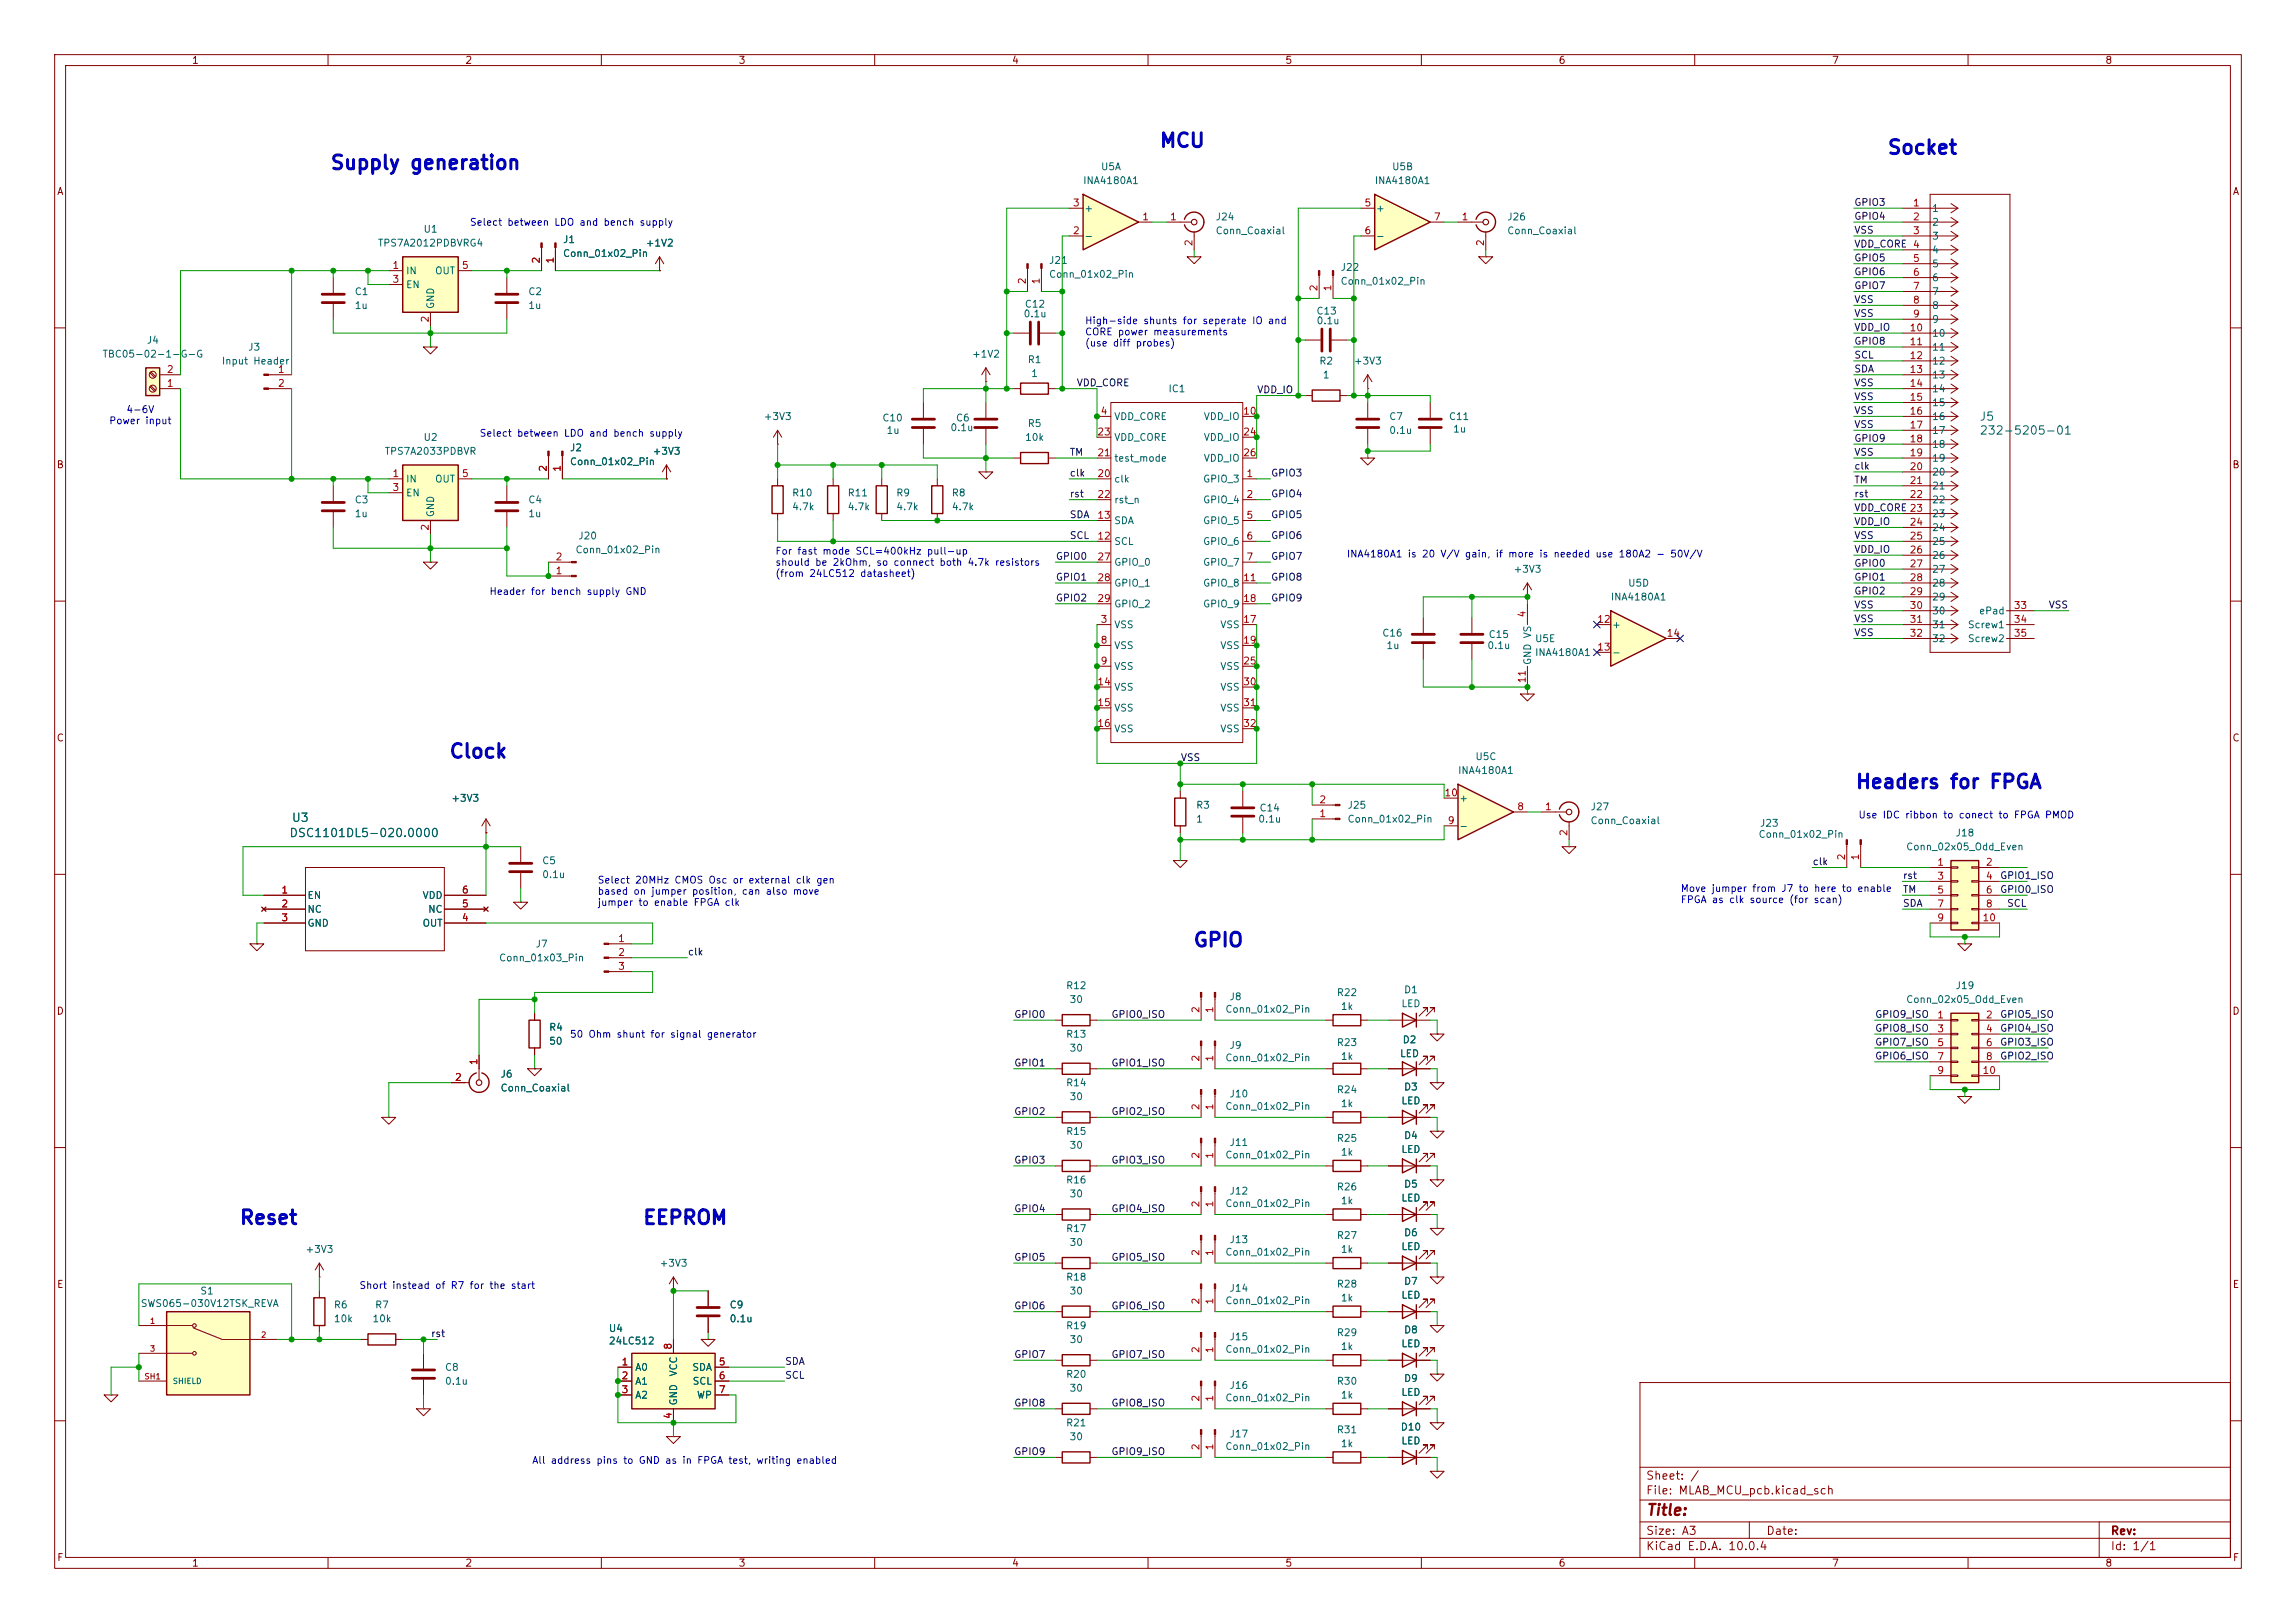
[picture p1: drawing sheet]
<svg xmlns="http://www.w3.org/2000/svg" width="420mm" height="297mm" viewBox="0 0 420 297" stroke-linecap="round" stroke-linejoin="round" font-family="sans-serif">
<defs><g id="words">
<g font-size="2.5" fill="#0000c2">
<text x="212" y="27.6">MCU</text>
<text x="345.1" y="28.9">Socket</text>
<text x="60.3" y="31.7">Supply generation</text>
<text x="82" y="139.4">Clock</text>
<text x="339.3" y="144.9">Headers for FPGA</text>
<text x="218.2" y="173.9">GPIO</text>
<text x="43.7" y="224.7">Reset</text>
<text x="117.5" y="224.7">EEPROM</text>
</g>
<text font-size="2" fill="#840000" x="301" y="277.8">Title:</text>
<g font-size="1.5" fill="#006464">
<text x="362" y="77.4">J5</text>
<text x="362" y="79.9">232-5205-01</text>
<text x="52.8" y="153.6">DSC1101DL5-020.0000</text>
<text x="53.3" y="150.8">U3</text>
</g>
<g font-size="1.5" fill="#840000">
<text x="301" y="273.8">File: MLAB_MCU_pcb.kicad_sch</text>
<text x="301" y="271.1">Sheet: /</text>
<text x="301" y="281.2">Size: A3</text>
<text x="323" y="281.2">Date:</text>
<text x="386" y="281.2">Rev:</text>
<text x="301" y="284">KiCad E.D.A. 10.0.4</text>
<text x="386" y="284">Id: 1/1</text>
</g>
<g font-size="1.3" fill="#840000">
<text x="35" y="12">1</text>
<text x="85" y="12">2</text>
<text x="135" y="12">3</text>
<text x="185" y="12">4</text>
<text x="235" y="12">5</text>
<text x="285" y="12">6</text>
<text x="335" y="12">7</text>
<text x="385" y="12">8</text>
<text x="10.3" y="36">A</text>
<text x="408.3" y="36">A</text>
<text x="10.3" y="86">B</text>
<text x="408.2" y="86">B</text>
<text x="10.3" y="136">C</text>
<text x="408.2" y="136">C</text>
<text x="10.3" y="186">D</text>
<text x="408.2" y="186">D</text>
<text x="10.3" y="236">E</text>
<text x="408.3" y="236">E</text>
<text x="10.3" y="286">F</text>
<text x="35" y="287">1</text>
<text x="85" y="287">2</text>
<text x="135" y="287">3</text>
<text x="185" y="287">4</text>
<text x="235" y="287">5</text>
<text x="285" y="287">6</text>
<text x="335" y="287">7</text>
<text x="385" y="287">8</text>
<text x="408.3" y="286">F</text>
</g>
<g font-size="1.3" fill="#006464">
<text x="198" y="34">INA4180A1</text>
<text x="201.3" y="31.5">U5A</text>
<text x="251.4" y="34">INA4180A1</text>
<text x="254.5" y="31.5">U5B</text>
<text x="198.2" y="39.1">+</text>
<text x="222.3" y="40.6">J24</text>
<text x="251.6" y="39.1">+</text>
<text x="275.6" y="40.6">J26</text>
<text x="353.3" y="39.1">1</text>
<text x="353.3" y="41.6">2</text>
<text x="69" y="45.4">TPS7A2012PDBVRG4</text>
<text x="77.4" y="42.9">U1</text>
<text x="102.9" y="44.8">J1</text>
<text x="102.9" y="47.3">Conn_01x02_Pin</text>
<text x="118" y="45.4">+1V2</text>
<text x="198.2" y="44.2">-</text>
<text x="222.3" y="43.2">Conn_Coaxial</text>
<text x="251.6" y="44.2">-</text>
<text x="275.6" y="43.2">Conn_Coaxial</text>
<text x="353.3" y="44.2">3</text>
<text x="353.3" y="46.7">4</text>
<text x="74.2" y="50.5">IN</text>
<text x="74.2" y="53">EN</text>
<text x="79.5" y="50.5">OUT</text>
<text x="191.8" y="51.1">Conn_01x02_Pin</text>
<text x="191.8" y="48.6">J21</text>
<text x="245.1" y="52.4">Conn_01x02_Pin</text>
<text x="245.1" y="49.9">J22</text>
<text x="353.3" y="49.2">5</text>
<text x="353.3" y="51.8">6</text>
<text x="64.8" y="54.3">C1</text>
<text x="64.8" y="56.9">1u</text>
<text x="79.7" y="56.6" transform="rotate(-90 79.7 56.6)">GND</text>
<text x="96.5" y="54.3">C2</text>
<text x="96.5" y="56.9">1u</text>
<text x="187.1" y="58.4">0.1u</text>
<text x="187.4" y="56.6">C12</text>
<text x="240.7" y="57.9">C13</text>
<text x="240.7" y="59.6">0.1u</text>
<text x="353.3" y="54.3">7</text>
<text x="353.3" y="56.9">8</text>
<text x="353.3" y="59.4">9</text>
<text x="18.6" y="65.7">TBC05-02-1-G-G</text>
<text x="26.7" y="63.2">J4</text>
<text x="45.3" y="64.5">J3</text>
<text x="177.7" y="65.7">+1V2</text>
<text x="353.3" y="61.9">10</text>
<text x="353.3" y="64.5">11</text>
<text x="40.5" y="67">Input Header</text>
<text x="187.9" y="66.8">R1</text>
<text x="188.5" y="69.3">1</text>
<text x="241.2" y="67">R2</text>
<text x="241.9" y="69.6">1</text>
<text x="247.5" y="67">+3V3</text>
<text x="353.3" y="67">12</text>
<text x="353.3" y="69.6">13</text>
<text x="139.6" y="77.2">+3V3</text>
<text x="161.3" y="77.4">C10</text>
<text x="174.8" y="77.4">C6</text>
<text x="203.7" y="77.2">VDD_CORE</text>
<text x="213.6" y="72.1">IC1</text>
<text x="220.1" y="77.2">VDD_IO</text>
<text x="254" y="77.2">C7</text>
<text x="264.9" y="77.2">C11</text>
<text x="353.3" y="72.1">14</text>
<text x="353.3" y="74.6">15</text>
<text x="353.3" y="77.2">16</text>
<text x="70.3" y="83.5">TPS7A2033PDBVR</text>
<text x="77.4" y="81">U2</text>
<text x="104.1" y="82.9">J2</text>
<text x="119.3" y="83.5">+3V3</text>
<text x="162.1" y="79.7">1u</text>
<text x="173.7" y="79.2">0.1u</text>
<text x="187.4" y="81">10k</text>
<text x="187.9" y="78.4">R5</text>
<text x="203.7" y="81">VDD_CORE</text>
<text x="220.1" y="81">VDD_IO</text>
<text x="254" y="79.7">0.1u</text>
<text x="265.7" y="79.5">1u</text>
<text x="353.3" y="79.7">17</text>
<text x="353.3" y="82.3">18</text>
<text x="74.2" y="88.6">IN</text>
<text x="79.5" y="88.6">OUT</text>
<text x="104.1" y="85.4">Conn_01x02_Pin</text>
<text x="203.7" y="88.6">clk</text>
<text x="203.7" y="84.8">test_mode</text>
<text x="220" y="88.6">GPIO_3</text>
<text x="220.1" y="84.8">VDD_IO</text>
<text x="353.3" y="84.8">19</text>
<text x="353.3" y="87.3">20</text>
<text x="353.3" y="89.9">21</text>
<text x="64.8" y="92.4">C3</text>
<text x="64.8" y="95">1u</text>
<text x="74.2" y="91.1">EN</text>
<text x="79.7" y="94.7" transform="rotate(-90 79.7 94.7)">GND</text>
<text x="96.5" y="92.4">C4</text>
<text x="96.5" y="95">1u</text>
<text x="144.8" y="93.7">4.7k</text>
<text x="144.8" y="91.1">R10</text>
<text x="154.9" y="93.7">4.7k</text>
<text x="154.9" y="91.1">R11</text>
<text x="163.8" y="91.1">R9</text>
<text x="163.8" y="93.7">4.7k</text>
<text x="174" y="91.1">R8</text>
<text x="174" y="93.7">4.7k</text>
<text x="203.7" y="92.4">rst_n</text>
<text x="220" y="92.4">GPIO_4</text>
<text x="353.3" y="92.4">22</text>
<text x="353.3" y="95">23</text>
<text x="105.2" y="101.6">Conn_01x02_Pin</text>
<text x="105.7" y="99">J20</text>
<text x="203.7" y="100">SCL</text>
<text x="203.7" y="96.2">SDA</text>
<text x="220" y="96.2">GPIO_5</text>
<text x="220" y="100">GPIO_6</text>
<text x="353.3" y="97.5">24</text>
<text x="353.3" y="100">25</text>
<text x="203.7" y="103.8">GPIO_0</text>
<text x="203.7" y="107.7">GPIO_1</text>
<text x="220" y="103.8">GPIO_7</text>
<text x="220" y="107.7">GPIO_8</text>
<text x="276.8" y="105.1">+3V3</text>
<text x="297.7" y="107.7">U5D</text>
<text x="353.3" y="102.6">26</text>
<text x="353.3" y="105.1">27</text>
<text x="353.3" y="107.7">28</text>
<text x="203.7" y="111.5">GPIO_2</text>
<text x="220" y="111.5">GPIO_9</text>
<text x="294.5" y="110.2">INA4180A1</text>
<text x="353.3" y="110.2">29</text>
<text x="353.3" y="112.7">30</text>
<text x="361.9" y="112.7">ePad</text>
<text x="203.7" y="115.3">VSS</text>
<text x="203.7" y="119.1">VSS</text>
<text x="223.1" y="115.3">VSS</text>
<text x="223.1" y="119.1">VSS</text>
<text x="252.7" y="116.8">C16</text>
<text x="253.5" y="119.1">1u</text>
<text x="272" y="119.1">0.1u</text>
<text x="272.2" y="117">C15</text>
<text x="280.7" y="117.8">U5E</text>
<text x="294.8" y="115.3">+</text>
<text x="353.3" y="115.3">31</text>
<text x="353.3" y="117.8">32</text>
<text x="359.9" y="115.3">Screw1</text>
<text x="359.9" y="117.8">Screw2</text>
<text x="203.7" y="122.9">VSS</text>
<text x="223.1" y="122.9">VSS</text>
<text x="280.4" y="121.8" transform="rotate(-90 280.4 121.8)">GND VS</text>
<text x="280.7" y="120.4">INA4180A1</text>
<text x="294.8" y="120.4">-</text>
<text x="203.7" y="126.7">VSS</text>
<text x="203.7" y="130.5">VSS</text>
<text x="223.1" y="126.7">VSS</text>
<text x="223.1" y="130.5">VSS</text>
<text x="203.7" y="134.3">VSS</text>
<text x="223.1" y="134.3">VSS</text>
<text x="266.6" y="141.9">INA4180A1</text>
<text x="269.8" y="139.4">U5C</text>
<text x="82.4" y="147">+3V3</text>
<text x="218.7" y="148.3">R3</text>
<text x="230.3" y="148.8">C14</text>
<text x="246.4" y="148.3">J25</text>
<text x="266.8" y="147">+</text>
<text x="290.8" y="148.6">J27</text>
<text x="218.7" y="150.8">1</text>
<text x="230.1" y="150.8">0.1u</text>
<text x="246.4" y="150.8">Conn_01x02_Pin</text>
<text x="266.8" y="152.1">-</text>
<text x="290.8" y="151.1">Conn_Coaxial</text>
<text x="321.6" y="153.6">Conn_01x02_Pin</text>
<text x="321.8" y="151.6">J23</text>
<text x="348.6" y="155.9">Conn_02x05_Odd_Even</text>
<text x="357.6" y="153.4">J18</text>
<text x="99.1" y="158.5">C5</text>
<text x="99.1" y="161">0.1u</text>
<text x="56.1" y="164.8">EN</text>
<text x="56.1" y="167.3">NC</text>
<text x="77.2" y="164.8">VDD</text>
<text x="78.2" y="167.3">NC</text>
<text x="56.1" y="169.9">GND</text>
<text x="77.2" y="169.9">OUT</text>
<text x="97.9" y="173.7">J7</text>
<text x="91.2" y="176.2">Conn_01x03_Pin</text>
<text x="194.9" y="181.3">R12</text>
<text x="195.5" y="183.9">30</text>
<text x="224" y="185.6">Conn_01x02_Pin</text>
<text x="224.8" y="183.3">J8</text>
<text x="244.4" y="182.6">R22</text>
<text x="245.2" y="185.1">1k</text>
<text x="256.2" y="184.6">LED</text>
<text x="256.7" y="182.1">D1</text>
<text x="348.6" y="183.9">Conn_02x05_Odd_Even</text>
<text x="357.6" y="181.3">J19</text>
<text x="100.3" y="188.9">R4</text>
<text x="100.3" y="191.5">50</text>
<text x="194.9" y="190.2">R13</text>
<text x="244.4" y="191.7">R23</text>
<text x="256.5" y="191.2">D2</text>
<text x="91.4" y="197.5">J6</text>
<text x="195.5" y="192.7">30</text>
<text x="224" y="194.5">Conn_01x02_Pin</text>
<text x="224.8" y="192.2">J9</text>
<text x="245.2" y="194.3">1k</text>
<text x="256" y="193.8">LED</text>
<text x="91.4" y="200">Conn_Coaxial</text>
<text x="194.9" y="199.1">R14</text>
<text x="195.5" y="201.6">30</text>
<text x="224" y="203.4">Conn_01x02_Pin</text>
<text x="224.8" y="201.1">J10</text>
<text x="244.4" y="200.4">R24</text>
<text x="245.2" y="202.9">1k</text>
<text x="256.2" y="202.4">LED</text>
<text x="256.7" y="199.9">D3</text>
<text x="194.9" y="208">R15</text>
<text x="244.4" y="209.3">R25</text>
<text x="256.7" y="208.7">D4</text>
<text x="195.5" y="210.5">30</text>
<text x="224" y="212.3">Conn_01x02_Pin</text>
<text x="224.8" y="210">J11</text>
<text x="245.2" y="211.8">1k</text>
<text x="256.2" y="211.3">LED</text>
<text x="194.9" y="216.9">R16</text>
<text x="195.5" y="219.4">30</text>
<text x="224" y="221.2">Conn_01x02_Pin</text>
<text x="224.8" y="218.9">J12</text>
<text x="244.4" y="218.1">R26</text>
<text x="245.2" y="220.7">1k</text>
<text x="256.2" y="220.2">LED</text>
<text x="256.7" y="217.6">D5</text>
<text x="194.9" y="225.8">R17</text>
<text x="224.8" y="227.8">J13</text>
<text x="244.4" y="227">R27</text>
<text x="256.7" y="226.5">D6</text>
<text x="55.8" y="229.6">+3V3</text>
<text x="120.5" y="232.1">+3V3</text>
<text x="195.5" y="228.3">30</text>
<text x="224" y="230.1">Conn_01x02_Pin</text>
<text x="245.2" y="229.6">1k</text>
<text x="256.2" y="229.1">LED</text>
<text x="25.6" y="239.5">SWS065-030V12TSK_REVA</text>
<text x="36.5" y="237.2">S1</text>
<text x="61" y="239.7">R6</text>
<text x="68.5" y="239.7">R7</text>
<text x="133.4" y="239.7">C9</text>
<text x="194.9" y="234.7">R18</text>
<text x="195.5" y="237.2">30</text>
<text x="224" y="239">Conn_01x02_Pin</text>
<text x="224.8" y="236.7">J14</text>
<text x="244.4" y="235.9">R28</text>
<text x="245.2" y="238.5">1k</text>
<text x="256.2" y="238">LED</text>
<text x="256.7" y="235.4">D7</text>
<text x="61" y="242.3">10k</text>
<text x="68" y="242.3">10k</text>
<text x="111.3" y="244">U4</text>
<text x="133.4" y="242.3">0.1u</text>
<text x="194.9" y="243.5">R19</text>
<text x="224.8" y="245.6">J15</text>
<text x="244.4" y="244.8">R29</text>
<text x="256.7" y="244.3">D8</text>
<text x="81.3" y="251.2">C8</text>
<text x="111.3" y="246.3">24LC512</text>
<text x="116.1" y="251.2">A0</text>
<text x="124.2" y="252" transform="rotate(-90 124.2 252)">VCC</text>
<text x="126.5" y="251.2">SDA</text>
<text x="195.5" y="246.1">30</text>
<text x="224" y="247.9">Conn_01x02_Pin</text>
<text x="245.2" y="247.4">1k</text>
<text x="256.2" y="246.8">LED</text>
<text x="81.3" y="253.7">0.1u</text>
<text x="116.1" y="253.7">A1</text>
<text x="116.1" y="256.2">A2</text>
<text x="124.2" y="257.3" transform="rotate(-90 124.2 257.3)">GND</text>
<text x="126.6" y="253.7">SCL</text>
<text x="127.4" y="256.2">WP</text>
<text x="194.9" y="252.4">R20</text>
<text x="195.5" y="255">30</text>
<text x="224" y="256.7">Conn_01x02_Pin</text>
<text x="224.8" y="254.5">J16</text>
<text x="244.4" y="253.7">R30</text>
<text x="245.2" y="256.2">1k</text>
<text x="256.2" y="255.7">LED</text>
<text x="256.7" y="253.2">D9</text>
<text x="194.9" y="261.3">R21</text>
<text x="195.5" y="263.9">30</text>
<text x="224.8" y="263.4">J17</text>
<text x="244.4" y="262.6">R31</text>
<text x="256.1" y="262.1">D10</text>
<text x="224" y="265.6">Conn_01x02_Pin</text>
<text x="245.2" y="265.1">1k</text>
<text x="256.2" y="264.6">LED</text>
</g>
<g font-size="1.3" fill="#0000c2">
<text x="85.9" y="41.6">Select between LDO and bench supply</text>
<text x="198.4" y="59.6">High-side shunts for seperate IO and</text>
<text x="198.4" y="61.7">CORE power measurements</text>
<text x="198.4" y="63.7">(use diff probes)</text>
<text x="19.9" y="77.9">Power input</text>
<text x="23" y="75.9">4-6V</text>
<text x="87.6" y="80.2">Select between LDO and bench supply</text>
<text x="141.7" y="101.8">For fast mode SCL=400kHz pull-up</text>
<text x="141.7" y="103.8">should be 2kOhm, so connect both 4.7k resistors</text>
<text x="141.7" y="105.9">(from 24LC512 datasheet)</text>
<text x="246.3" y="102.3">INA4180A1 is 20 V/V gain, if more is needed use 180A2 - 50V/V</text>
<text x="89.4" y="109.2">Header for bench supply GND</text>
<text x="339.8" y="150.1">Use IDC ribbon to conect to FPGA PMOD</text>
<text x="109.2" y="162">Select 20MHz CMOS Osc or external clk gen</text>
<text x="109.2" y="164">based on jumper position, can also move</text>
<text x="109.2" y="166.1">jumper to enable FPGA clk</text>
<text x="307.3" y="163.5">Move jumper from J7 to here to enable</text>
<text x="307.3" y="165.6">FPGA as clk source (for scan)</text>
<text x="104.1" y="190.2">50 Ohm shunt for signal generator</text>
<text x="65.6" y="236.2">Short instead of R7 for the start</text>
<text x="97.2" y="268.2">All address pins to GND as in FPGA test, writing enabled</text>
</g>
<g font-size="1.3" fill="#a90000">
<text x="196.1" y="38.1">3</text>
<text x="208.8" y="40.6">1</text>
<text x="213.9" y="40.6">1</text>
<text x="249.5" y="38.1">5</text>
<text x="262.2" y="40.6">7</text>
<text x="267.3" y="40.6">1</text>
<text x="349.8" y="38.1">1</text>
<text x="349.8" y="40.6">2</text>
<text x="196.1" y="43.2">2</text>
<text x="218.4" y="45.2" transform="rotate(-90 218.4 45.2)">2</text>
<text x="249.5" y="43.2">6</text>
<text x="271.8" y="45.2" transform="rotate(-90 271.8 45.2)">2</text>
<text x="349.8" y="43.2">3</text>
<text x="349.8" y="45.7">4</text>
<text x="71.7" y="49.5">1</text>
<text x="71.7" y="52">3</text>
<text x="84.4" y="49.5">5</text>
<text x="99" y="48.3" transform="rotate(-90 99 48.3)">2</text>
<text x="101.6" y="48.3" transform="rotate(-90 101.6 48.3)">1</text>
<text x="187.9" y="52.1" transform="rotate(-90 187.9 52.1)">2</text>
<text x="190.5" y="52.1" transform="rotate(-90 190.5 52.1)">1</text>
<text x="241.3" y="53.4" transform="rotate(-90 241.3 53.4)">2</text>
<text x="243.8" y="53.4" transform="rotate(-90 243.8 53.4)">1</text>
<text x="349.8" y="48.2">5</text>
<text x="349.8" y="50.8">6</text>
<text x="349.8" y="53.3">7</text>
<text x="78.7" y="59.1" transform="rotate(-90 78.7 59.1)">2</text>
<text x="349.8" y="55.9">8</text>
<text x="349.8" y="58.4">9</text>
<text x="349.2" y="60.9">10</text>
<text x="349.2" y="63.5">11</text>
<text x="30.4" y="71.1">1</text>
<text x="30.4" y="68.6">2</text>
<text x="50.7" y="68.6">1</text>
<text x="50.7" y="71.1">2</text>
<text x="349.2" y="66">12</text>
<text x="349.2" y="68.6">13</text>
<text x="349.2" y="71.1">14</text>
<text x="201.2" y="76.2">4</text>
<text x="227.3" y="76.2">10</text>
<text x="349.2" y="73.6">15</text>
<text x="349.2" y="76.2">16</text>
<text x="200.6" y="83.8">21</text>
<text x="200.6" y="80">23</text>
<text x="227.3" y="80">24</text>
<text x="227.3" y="83.8">26</text>
<text x="349.2" y="78.7">17</text>
<text x="349.2" y="81.3">18</text>
<text x="349.2" y="83.8">19</text>
<text x="71.7" y="87.6">1</text>
<text x="84.4" y="87.6">5</text>
<text x="100.3" y="86.4" transform="rotate(-90 100.3 86.4)">2</text>
<text x="102.8" y="86.4" transform="rotate(-90 102.8 86.4)">1</text>
<text x="200.6" y="87.6">20</text>
<text x="227.9" y="87.6">1</text>
<text x="349.2" y="86.3">20</text>
<text x="349.2" y="88.9">21</text>
<text x="71.7" y="90.1">3</text>
<text x="200.6" y="95.2">13</text>
<text x="200.6" y="91.4">22</text>
<text x="227.9" y="91.4">2</text>
<text x="227.9" y="95.2">5</text>
<text x="349.2" y="91.4">22</text>
<text x="78.7" y="97.2" transform="rotate(-90 78.7 97.2)">2</text>
<text x="200.6" y="99">12</text>
<text x="227.9" y="99">6</text>
<text x="349.2" y="96.5">24</text>
<text x="349.2" y="99">25</text>
<text x="349.2" y="101.6">26</text>
<text x="101.5" y="105.4">1</text>
<text x="101.5" y="102.8">2</text>
<text x="200.6" y="102.8">27</text>
<text x="200.6" y="106.7">28</text>
<text x="227.3" y="106.7">11</text>
<text x="227.9" y="102.8">7</text>
<text x="349.2" y="104.1">27</text>
<text x="349.2" y="106.7">28</text>
<text x="200.6" y="110.5">29</text>
<text x="227.3" y="110.5">18</text>
<text x="279.4" y="113.1" transform="rotate(-90 279.4 113.1)">4</text>
<text x="349.2" y="109.2">29</text>
<text x="349.2" y="111.7">30</text>
<text x="368.3" y="111.7">33</text>
<text x="201.2" y="114.3">3</text>
<text x="201.2" y="118.1">8</text>
<text x="227.3" y="114.3">17</text>
<text x="227.3" y="118.1">19</text>
<text x="292.1" y="114.3">12</text>
<text x="292.1" y="119.4">13</text>
<text x="304.8" y="116.8">14</text>
<text x="349.2" y="114.3">31</text>
<text x="349.2" y="116.8">32</text>
<text x="368.3" y="114.3">34</text>
<text x="368.3" y="116.8">35</text>
<text x="200.6" y="125.7">14</text>
<text x="201.2" y="121.9">9</text>
<text x="227.3" y="121.9">25</text>
<text x="227.3" y="125.7">30</text>
<text x="279.4" y="125.1" transform="rotate(-90 279.4 125.1)">11</text>
<text x="200.6" y="129.5">15</text>
<text x="227.3" y="129.5">31</text>
<text x="200.6" y="133.3">16</text>
<text x="227.3" y="133.3">32</text>
<text x="241.2" y="149.8">1</text>
<text x="241.2" y="147.3">2</text>
<text x="264.1" y="146">10</text>
<text x="277.4" y="148.6">8</text>
<text x="282.5" y="148.6">1</text>
<text x="264.7" y="151.1">9</text>
<text x="287" y="153.1" transform="rotate(-90 287 153.1)">2</text>
<text x="337.8" y="157.6" transform="rotate(-90 337.8 157.6)">2</text>
<text x="340.3" y="157.6" transform="rotate(-90 340.3 157.6)">1</text>
<text x="354.3" y="158.7">1</text>
<text x="354.3" y="161.3">3</text>
<text x="363.1" y="158.7">2</text>
<text x="363.1" y="161.3">4</text>
<text x="51.4" y="163.8">1</text>
<text x="51.4" y="166.3">2</text>
<text x="84.4" y="166.3">5</text>
<text x="84.4" y="163.8">6</text>
<text x="354.3" y="163.8">5</text>
<text x="354.3" y="166.3">7</text>
<text x="363.1" y="163.8">6</text>
<text x="363.1" y="166.3">8</text>
<text x="51.4" y="168.9">3</text>
<text x="84.4" y="168.9">4</text>
<text x="113" y="172.7">1</text>
<text x="354.3" y="168.9">9</text>
<text x="362.5" y="168.9">10</text>
<text x="113" y="175.2">2</text>
<text x="113" y="177.8">3</text>
<text x="219.7" y="185.5" transform="rotate(-90 219.7 185.5)">2</text>
<text x="222.2" y="185.5" transform="rotate(-90 222.2 185.5)">1</text>
<text x="354.3" y="186.7">1</text>
<text x="354.3" y="189.2">3</text>
<text x="354.3" y="191.7">5</text>
<text x="363.1" y="186.7">2</text>
<text x="363.1" y="189.2">4</text>
<text x="363.1" y="191.7">6</text>
<text x="87.6" y="195" transform="rotate(-90 87.6 195)">1</text>
<text x="219.7" y="194.4" transform="rotate(-90 219.7 194.4)">2</text>
<text x="222.2" y="194.4" transform="rotate(-90 222.2 194.4)">1</text>
<text x="354.3" y="194.3">7</text>
<text x="354.3" y="196.8">9</text>
<text x="362.5" y="196.8">10</text>
<text x="363.1" y="194.3">8</text>
<text x="83.1" y="198.1">2</text>
<text x="219.7" y="203.3" transform="rotate(-90 219.7 203.3)">2</text>
<text x="222.2" y="203.3" transform="rotate(-90 222.2 203.3)">1</text>
<text x="219.7" y="212.2" transform="rotate(-90 219.7 212.2)">2</text>
<text x="222.2" y="212.2" transform="rotate(-90 222.2 212.2)">1</text>
<text x="219.7" y="221.1" transform="rotate(-90 219.7 221.1)">2</text>
<text x="222.2" y="221.1" transform="rotate(-90 222.2 221.1)">1</text>
<text x="219.7" y="229.9" transform="rotate(-90 219.7 229.9)">2</text>
<text x="222.2" y="229.9" transform="rotate(-90 222.2 229.9)">1</text>
<text x="219.7" y="238.8" transform="rotate(-90 219.7 238.8)">2</text>
<text x="222.2" y="238.8" transform="rotate(-90 222.2 238.8)">1</text>
<text x="113.6" y="250.2">1</text>
<text x="123.2" y="247.1" transform="rotate(-90 123.2 247.1)">8</text>
<text x="131.4" y="250.2">5</text>
<text x="219.7" y="247.7" transform="rotate(-90 219.7 247.7)">2</text>
<text x="222.2" y="247.7" transform="rotate(-90 222.2 247.7)">1</text>
<text x="113.6" y="252.7">2</text>
<text x="113.6" y="255.2">3</text>
<text x="131.4" y="252.7">6</text>
<text x="131.4" y="255.2">7</text>
<text x="219.7" y="256.6" transform="rotate(-90 219.7 256.6)">2</text>
<text x="222.2" y="256.6" transform="rotate(-90 222.2 256.6)">1</text>
<text x="123.2" y="259.8" transform="rotate(-90 123.2 259.8)">4</text>
<text x="219.7" y="265.5" transform="rotate(-90 219.7 265.5)">2</text>
<text x="222.2" y="265.5" transform="rotate(-90 222.2 265.5)">1</text>
</g>
<g font-size="1.3" fill="#0f0f0f">
<text x="339.1" y="40.5">GPIO4</text>
<text x="339.1" y="38">GPIO3</text>
<text x="339.1" y="43.1">VSS</text>
<text x="339.1" y="45.6">VDD_CORE</text>
<text x="339.1" y="50.7">GPIO6</text>
<text x="339.1" y="48.1">GPIO5</text>
<text x="339.1" y="53.2">GPIO7</text>
<text x="339.1" y="58.3">VSS</text>
<text x="339.1" y="55.8">VSS</text>
<text x="339.1" y="60.8">VDD_IO</text>
<text x="339.1" y="63.4">GPIO8</text>
<text x="339.1" y="65.9">SCL</text>
<text x="196.8" y="71">VDD_CORE</text>
<text x="339.1" y="71">VSS</text>
<text x="339.1" y="68.5">SDA</text>
<text x="229.9" y="72.3">VDD_IO</text>
<text x="339.1" y="76.1">VSS</text>
<text x="339.1" y="73.5">VSS</text>
<text x="195.6" y="83.7">TM</text>
<text x="339.1" y="81.2">GPIO9</text>
<text x="339.1" y="83.7">VSS</text>
<text x="339.1" y="78.6">VSS</text>
<text x="195.6" y="87.5">clk</text>
<text x="232.4" y="87.5">GPIO3</text>
<text x="339.1" y="86.2">clk</text>
<text x="339.1" y="88.8">TM</text>
<text x="195.6" y="91.3">rst</text>
<text x="195.6" y="95.1">SDA</text>
<text x="232.4" y="91.3">GPIO4</text>
<text x="232.4" y="95.1">GPIO5</text>
<text x="339.1" y="93.9">VDD_CORE 23</text>
<text x="339.1" y="91.3">rst</text>
<text x="195.6" y="98.9">SCL</text>
<text x="232.4" y="98.9">GPIO6</text>
<text x="339.1" y="96.4">VDD_IO</text>
<text x="339.1" y="98.9">VSS</text>
<text x="339.1" y="101.5">VDD_IO</text>
<text x="193" y="102.7">GPIO0</text>
<text x="193" y="106.6">GPIO1</text>
<text x="232.4" y="102.7">GPIO7</text>
<text x="232.4" y="106.6">GPIO8</text>
<text x="339.1" y="106.6">GPIO1</text>
<text x="339.1" y="104">GPIO0</text>
<text x="193" y="110.4">GPIO2</text>
<text x="232.4" y="110.4">GPIO9</text>
<text x="339.1" y="111.6">VSS</text>
<text x="339.1" y="109.1">GPIO2</text>
<text x="374.6" y="111.6">VSS</text>
<text x="339.1" y="114.2">VSS</text>
<text x="339.1" y="116.7">VSS</text>
<text x="215.9" y="139.6">VSS</text>
<text x="331.5" y="158.6">clk</text>
<text x="348" y="161.2">rst</text>
<text x="365.8" y="161.2">GPIO1_ISO</text>
<text x="348" y="166.2">SDA</text>
<text x="348" y="163.7">TM</text>
<text x="365.8" y="163.7">GPIO0_ISO</text>
<text x="367" y="166.2">SCL</text>
<text x="125.7" y="175.1">clk</text>
<text x="185.4" y="186.6">GPIO0</text>
<text x="203.2" y="186.6">GPIO0_ISO</text>
<text x="342.9" y="189.1">GPIO8_ISO</text>
<text x="342.9" y="191.6">GPIO7_ISO</text>
<text x="342.9" y="186.6">GPIO9_ISO</text>
<text x="365.8" y="191.6">GPIO3_ISO</text>
<text x="365.8" y="186.6">GPIO5_ISO</text>
<text x="365.8" y="189.1">GPIO4_ISO</text>
<text x="185.4" y="195.5">GPIO1</text>
<text x="203.2" y="195.5">GPIO1_ISO</text>
<text x="342.9" y="194.2">GPIO6_ISO</text>
<text x="365.8" y="194.2">GPIO2_ISO</text>
<text x="185.4" y="204.3">GPIO2</text>
<text x="203.2" y="204.3">GPIO2_ISO</text>
<text x="185.4" y="213.2">GPIO3</text>
<text x="203.2" y="213.2">GPIO3_ISO</text>
<text x="185.4" y="222.1">GPIO4</text>
<text x="203.2" y="222.1">GPIO4_ISO</text>
<text x="185.4" y="231">GPIO5</text>
<text x="203.2" y="231">GPIO5_ISO</text>
<text x="185.4" y="239.9">GPIO6</text>
<text x="203.2" y="239.9">GPIO6_ISO</text>
<text x="78.7" y="245">rst</text>
<text x="143.5" y="250.1">SDA</text>
<text x="185.4" y="248.8">GPIO7</text>
<text x="203.2" y="248.8">GPIO7_ISO</text>
<text x="143.5" y="252.6">SCL</text>
<text x="185.4" y="257.7">GPIO8</text>
<text x="203.2" y="257.7">GPIO8_ISO</text>
<text x="185.4" y="266.6">GPIO9</text>
<text x="203.2" y="266.6">GPIO9_ISO</text>
</g>
<g font-size="1" fill="#a90000">
<text x="27.3" y="242.5">1</text>
<text x="47.6" y="245">2</text>
<text x="27.3" y="247.6">3</text>
<text x="26.3" y="252.7">SH1</text>
</g>
<text font-size="1" fill="#006464" x="31.5" y="253.5">SHIELD</text>
</g></defs>
<g fill="none" stroke="#840000" stroke-width=".18">
<path d="M10 10h400v277h-400zM12 12h396v273h-396zM60 10v2M110 10v2M160 10v2M210 10v2M260 10v2M310 10v2M360 10v2M188 49.1v4.2M190.5 49.1v4.2M10 60h2"/>
<path d="M200.7 76.2h2.5M203.2 73.7h24.1v62.2h-24.1zM227.3 76.2h2.6M408 60h2M200.7 87.6h2.5M200.7 91.4h2.5M200.7 95.3h2.5M200.7 99.1h2.5M200.7 83.8h2.5M200.7 80h2.5M227.3 87.6h2.6M227.3 91.4h2.6"/>
<path d="M227.3 95.3h2.6M227.3 99.1h2.6M227.3 83.8h2.6M227.3 80h2.6M10 110h2M200.7 114.3h2.5M200.7 102.9h2.5M200.7 118.1h2.5M200.7 106.7h2.5M200.7 110.5h2.5M227.3 114.3h2.6M227.3 102.9h2.6"/>
<path d="M227.3 118.1h2.6M227.3 106.7h2.6M227.3 110.5h2.6M408 110h2M200.7 121.9h2.5M200.7 125.7h2.5M200.7 129.5h2.5M200.7 133.4h2.5M227.3 121.9h2.6M227.3 125.7h2.6M227.3 129.5h2.6M227.3 133.4h2.6"/>
<path d="M10 160h2M408 160h2M10 210h2M408 210h2M193 257.8h1.3M193 248.9h1.3M199.4 257.8h1.3M199.4 248.9h1.3M300 253h108v32h-108zM10 260h2M193 266.7h1.3M199.4 266.7h1.3"/>
<path d="M300 278.5h108M300 274.5h108M300 268.5h108M320 278.5v3M384 278.5v6.5M408 260h2M60 285v2M110 285v2M160 285v2M210 285v2M260 285v2M300 281.5h108"/>
<path d="M310 285v2M360 285v2"/>
</g>
<path d="M194.3 256.8h5.1v2h-5.1zM194.3 247.9h5.1v2h-5.1zM194.3 265.7h5.1v2h-5.1z" fill="none" stroke="#840000" stroke-width=".25"/>
<g fill="#840000" stroke="#840000" stroke-width=".18">
<path d="M190.4 48.3h.2v.8h-.2z"/>
<path d="M187.8 48.3h.3v.8h-.3z"/>
</g>
<path d="M198.1 35.6l10.2 5-10.2 5.1z" fill="#ffffc2"/>
<path d="M198.1 35.6l10.2 5-10.2 5.1zM256.5 238.8l2.6 1.2-2.6 1.3zM259.1 238.8v2.5" fill="none" stroke="#840000" stroke-width=".25"/>
<g fill="none" stroke="#840000" stroke-width=".18">
<path d="M195.6 38.1h2.5M195.6 43.2h2.5M208.3 40.6h2.5M100.3 83.4v4.2M102.9 83.4v4.2M121.9 87.6h.1M121.9 85.1l-.7 1.3M121.9 85.1l.8 1.3M121.9 85.1v2.5M111.4 172.7h4.2M111.4 175.3h4.2M111.4 177.8h4.2"/>
<path d="M261.1 238.5v-.8h-.8h.8l-1.5 1.6M262.4 238.5v-.8h-.8h.8l-1.5 1.6M219.7 253.6v4.2M222.2 253.6v4.2M254 240h7.6M219.7 262.5v4.2M222.2 262.5v4.2"/>
</g>
<g fill="#840000" stroke="#840000" stroke-width=".18">
<path d="M222.1 252.7h.3v.9h-.3z"/>
<path d="M219.6 252.7h.2v.9h-.2z"/>
<path d="M222.1 261.6h.3v.9h-.3z"/>
<path d="M219.6 261.6h.2v.9h-.2z"/>
<path d="M110.5 172.6h.9v.2h-.9z"/>
<path d="M110.5 175.1h.9v.3h-.9z"/>
<path d="M110.5 177.7h.9v.2h-.9z"/>
<path d="M102.7 82.6h.3v.8h-.3z"/>
<path d="M100.2 82.6h.3v.8h-.3z"/>
</g>
<path d="M30.5 240h15.2v15.3h-15.2z" fill="#ffffc2"/>
<g fill="none" stroke="#840000" stroke-width=".18">
<path d="M213.4 40.6h4.5M217.2 47h2.5l-1.3 1.3zM218.4 47h.1M218.4 42.4v3.3M142.2 78.7l-.7 1.3M142.2 78.7l.8 1.3M142.2 78.7v2.6M142.2 81.3h.1M95.2 154.9v2.8M95.2 159.8v2.8M215.9 144.8v1.3M215.9 151.1v1.3"/>
<path d="M227.3 144.8v2.8M227.3 149.6v2.8M94 165.1h2.5l-1.3 1.3zM95.2 165.1h.1M242.6 231.1h1.2M248.9 231.1h1.3M254 231.1h7.6M261.1 229.6v-.7h-.8h.8l-1.5 1.5M261.6 224.8h2.6l-1.3 1.3zM262.4 229.6v-.7h-.8h.8l-1.5 1.5M262.9 224.8h.1M25.4 242.6h9.8"/>
<path d="M25.4 247.6h9.8M25.4 252.7h5.1M35.3 243l5.3 2.1h10.2M77.5 247.6v2.8M77.5 252.5v2.8M242.6 240h1.2M248.9 240h1.3"/>
<circle cx="35.6" cy="247.6" r=".33"/>
<circle cx="35.6" cy="242.6" r=".33"/>
</g>
<path d="M216.7 40.1a1.81 1.81 0 0 1 2.7-1 1.81 1.81 0 0 1 .1 3 1.81 1.81 0 0 1-2.8-1M214.9 146.1h2v5h-2zM243.8 239h5.1v2h-5.1zM243.8 230.1h5.1v2.1h-5.1zM256.5 229.9l2.6 1.2-2.6 1.3zM259.1 229.9v2.5M30.5 240h15.2v15.3h-15.2z" fill="none" stroke="#840000" stroke-width=".25"/>
<path d="M93.2 158h4.1M93.2 159.5h4.1M225.3 149.4h4.1M225.3 147.8h4.1M75.4 250.7h4.1M75.4 252.2h4.1" fill="none" stroke="#840000" stroke-width=".51"/>
<circle cx="218.4" cy="40.6" r=".51" fill="none" stroke="#840000" stroke-width=".2"/>
<path d="M115.6 247.6h15.2v10.2h-15.2z" fill="#ffffc2"/>
<path d="M115.6 247.6h15.2v10.2h-15.2zM256.5 265.4l2.6 1.3-2.6 1.3zM259.1 265.4v2.6" fill="none" stroke="#840000" stroke-width=".25"/>
<g fill="none" stroke="#840000" stroke-width=".18">
<path d="M250.2 73.7v2.8M250.2 78.5v2.8M261.6 73.7v2.8M261.6 78.5v2.8M260.3 113v2.8M260.3 117.9v2.8M278.1 127h2.6l-1.3 1.3zM279.4 127h.1M240 149.9h4.2M240 147.3h4.2M113 250.2h2.6M113 252.7h2.6"/>
<path d="M113 255.3h2.6M123.2 245.1v2.5M123.2 257.8v2.5M130.8 250.2h2.5M130.8 252.7h2.5M130.8 255.3h2.5M254 266.7h7.6M261.1 265.2v-.8h-.8h.8l-1.5 1.5M261.6 260.3h2.6l-1.3 1.3zM262.4 265.2v-.8h-.8h.8l-1.5 1.5M262.9 260.3h.1"/>
</g>
<g fill="#840000" stroke="#840000" stroke-width=".18">
<path d="M244.2 149.7h.9v.3h-.9z"/>
<path d="M244.2 147.2h.9v.2h-.9z"/>
</g>
<path d="M248.2 76.7h4M248.2 78.2h4M259.6 76.7h4.1M259.6 78.2h4.1M258.3 116.1h4.1M258.3 117.6h4.1" fill="none" stroke="#840000" stroke-width=".51"/>
<path d="M266.7 143.5l10.2 5.1-10.2 5.1z" fill="#ffffc2"/>
<path d="M266.7 143.5l10.2 5.1-10.2 5.1zM88.1 196.3a1.81 1.81 0 0 1 1 2.8 1.81 1.81 0 0 1-2.9 0 1.81 1.81 0 0 1 .9-2.7M243.8 265.7h5.1v2h-5.1z" fill="none" stroke="#840000" stroke-width=".25"/>
<g fill="none" stroke="#840000" stroke-width=".18">
<path d="M238.8 62.2h2.8M243.6 62.2h2.8M279.4 110.5v3.8M279.4 121.9v3.8M264.2 151.1h2.5M264.2 146.1h2.5M276.9 148.6h2.5M82.5 198.1h3.4M87.6 193v4.6M76.2 257.8h2.5l-1.2 1.3zM77.5 257.8h.1M242.6 266.7h1.2"/>
<path d="M248.9 266.7h1.3M261.6 269.2h2.6l-1.3 1.3zM262.9 269.2h.1"/>
</g>
<circle cx="87.6" cy="198.1" r=".51" fill="none" stroke="#840000" stroke-width=".2"/>
<path d="M241.8 60.2v4.1M243.3 60.2v4.1" fill="none" stroke="#840000" stroke-width=".51"/>
<path d="M294.6 111.8l10.2 5-10.2 5.1z" fill="#ffffc2"/>
<path d="M240 71.4h5.1v2h-5.1zM141.2 88.9h2.1v5.1h-2.1zM186.7 82.8h5.1v2h-5.1zM294.6 111.8l10.2 5-10.2 5.1zM96.8 186.7h2v5.1h-2zM243.8 256.8h5.1v2h-5.1zM243.8 247.9h5.1v2h-5.1zM256.5 256.5l2.6 1.3-2.6 1.3zM256.5 247.6l2.6 1.3-2.6 1.3zM259.1 247.6v2.6M259.1 256.5v2.6" fill="none" stroke="#840000" stroke-width=".25"/>
<g fill="none" stroke="#840000" stroke-width=".18">
<path d="M92.7 50.8v2.8M92.7 55.6v2.8M241.3 50.4v4.2M243.8 50.4v4.2M49.1 68.6h4.2M49.1 71.1h4.2M168.9 73.7v2.8M168.9 78.5v2.8M238.8 72.4h1.2M245.1 72.4h1.3M250.2 71.1h.1M250.2 68.6l-.8 1.3"/>
<path d="M250.2 68.6l.8 1.3M250.2 68.6v2.5M142.2 87.6v1.3M142.2 94v1.3M179.1 86.4h2.5l-1.3 1.2zM180.3 86.4h.1M185.4 83.8h1.3M191.8 83.8h1.2M269.2 113v2.8M269.2 117.9v2.8M279.4 109.2h.1M279.4 106.7l-.8 1.3"/>
<path d="M279.4 106.7l.8 1.3M279.4 106.7v2.5M292.1 114.3h2.5M292.1 119.4h2.5M304.8 116.8h2.5M96.5 195.6h2.6l-1.3 1.3zM97.8 195.6h.1M97.8 185.4v1.3M97.8 191.8v1.2M69.8 204.5h2.6l-1.3 1.2zM71.1 204.5h.1M123.2 236.2h.1"/>
<path d="M123.2 233.7l-.8 1.2M123.2 233.7l.8 1.2M123.2 233.7v2.5M219.7 226.9v4.2M219.7 235.8v4.2M222.2 226.9v4.2M222.2 235.8v4.2M261.6 233.7h2.6l-1.3 1.2zM262.9 233.7h.1M219.7 244.7v4.2M222.2 244.7v4.2M242.6 257.8h1.2"/>
<path d="M242.6 248.9h1.2M248.9 257.8h1.3M248.9 248.9h1.3M254 257.8h7.6M254 248.9h7.6M261.1 256.3v-.8h-.8h.8l-1.5 1.5M261.1 247.4v-.8h-.8h.8l-1.5 1.6M261.6 242.6h2.6l-1.3 1.2zM261.6 251.5h2.6l-1.3 1.2zM262.4 256.3v-.8h-.8h.8l-1.5 1.5M262.4 247.4v-.8h-.8h.8l-1.5 1.6M262.9 242.6h.1"/>
<path d="M262.9 251.5h.1"/>
</g>
<path d="M90.7 53.8h4M90.7 55.4h4M166.9 76.7h4M166.9 78.2h4M267.2 117.6h4.1M267.2 116.1h4.1" fill="none" stroke="#840000" stroke-width=".51"/>
<g fill="#840000" stroke="#840000" stroke-width=".18">
<path d="M243.7 49.5h.3v.9h-.3z"/>
<path d="M241.2 49.5h.2v.9h-.2z"/>
<path d="M222.1 243.8h.3v.9h-.3z"/>
<path d="M219.6 243.8h.2v.9h-.2z"/>
<path d="M222.1 234.9h.3v.9h-.3z"/>
<path d="M219.6 234.9h.2v.9h-.2z"/>
<path d="M222.1 226.1h.3v.8h-.3z"/>
<path d="M219.6 226.1h.2v.8h-.2z"/>
<path d="M48.3 68.5h.8v.2h-.8z"/>
<path d="M48.3 71h.8v.2h-.8z"/>
</g>
<path d="M26.7 67.3h2.5v5.1h-2.5z" fill="#ffffc2"/>
<path d="M26.7 67.3h2.5v5.1h-2.5zM256.5 203.2l2.6 1.3-2.6 1.2zM256.5 212.1l2.6 1.3-2.6 1.2zM259.1 203.2v2.5M259.1 212.1v2.5" fill="none" stroke="#840000" stroke-width=".25"/>
<g fill="none" stroke="#840000" stroke-width=".18">
<path d="M27.4 70.8l.9 .8M27.4 68.2l.9 .9M27.6 70.6l.9 .9M27.6 68.1l.9 .8M29.2 71.1h3.8M29.2 68.6h3.8M261.6 198.1h2.6l-1.3 1.3zM262.9 198.1h.1M254 204.5h7.6M254 213.4h7.6M261.1 202.9v-.7h-.8h.8l-1.5 1.5M261.1 211.8v-.7h-.8h.8l-1.5 1.5"/>
<path d="M262.4 202.9v-.7h-.8h.8l-1.5 1.5M262.4 211.8v-.7h-.8h.8l-1.5 1.5M129.5 236.2v2.8M129.5 241v2.8M121.9 262.9h2.6l-1.3 1.3zM123.2 262.9h.1"/>
<circle cx="27.9" cy="71.1" r=".63"/>
<circle cx="27.9" cy="68.6" r=".63"/>
</g>
<path d="M127.5 239.3h4.1M127.5 240.8h4.1" fill="none" stroke="#840000" stroke-width=".51"/>
<path d="M251.5 35.6l10.1 5-10.1 5.1z" fill="#ffffc2"/>
<path d="M251.5 35.6l10.1 5-10.1 5.1zM270 40.1a1.81 1.81 0 0 1 2.8-1 1.81 1.81 0 0 1 0 3 1.81 1.81 0 0 1-2.8-1M170.4 88.9h2.1v5.1h-2.1zM243.8 194.6h5.1v2h-5.1zM256.5 194.3l2.6 1.3-2.6 1.3zM259.1 194.3v2.6M243.8 212.3h5.1v2.1h-5.1zM243.8 203.5h5.1v2h-5.1zM243.8 221.2h5.1v2.1h-5.1z" fill="none" stroke="#840000" stroke-width=".25"/>
<g fill="none" stroke="#840000" stroke-width=".18">
<path d="M248.9 38.1h2.6M120.6 49.5h.1M120.6 47l-.7 1.3M120.6 47l.8 1.3M120.6 47v2.5M248.9 43.2h2.6M261.6 40.6h2.6M266.7 40.6h4.6M270.5 47h2.5l-1.2 1.3zM271.8 47h.1M271.8 42.4v3.3M61 88.9v2.8"/>
<path d="M61 93.7v2.8M171.4 87.6v1.3M171.4 94v1.3M248.9 83.8h2.6l-1.3 1.3zM250.2 83.8h.1M55.9 158.8h25.4v15.2h-25.4zM45.7 172.7h2.6l-1.3 1.3zM47 172.7h.1M47.9 166l.7 .8M48.3 163.8h7.6M48.3 166.4h7.6M48.3 168.9h7.6"/>
<path d="M48.6 166l-.7 .8M81.3 163.8h7.6M81.3 166.4h7.6M81.3 168.9h7.6M88.5 166l.8 .8M89.3 166l-.8 .8M242.6 195.6h1.2M248.9 195.6h1.3M254 195.6h7.6M261.1 194.1v-.8h-.8h.8l-1.5 1.5M261.6 189.2h2.6l-1.3 1.3zM262.4 194.1v-.8h-.8h.8l-1.5 1.5"/>
<path d="M262.9 189.2h.1M242.6 213.4h1.2M242.6 204.5h1.2M248.9 213.4h1.3M248.9 204.5h1.3M261.6 207h2.6l-1.3 1.3zM261.6 215.9h2.6l-1.3 1.3zM262.9 207h.1M262.9 215.9h.1M242.6 222.2h1.2M248.9 222.2h1.3"/>
</g>
<circle cx="271.8" cy="40.6" r=".51" fill="none" stroke="#840000" stroke-width=".2"/>
<path d="M58.9 91.9h4.1M58.9 93.5h4.1" fill="none" stroke="#840000" stroke-width=".51"/>
<path d="M73.7 85.1h10.1v10.2h-10.1z" fill="#ffffc2"/>
<g fill="none" stroke="#840000" stroke-width=".25">
<path d="M73.7 85.1h10.1v10.2h-10.1zM151.4 88.9h2v5.1h-2zM160.3 88.9h2v5.1h-2zM285.2 148.1a1.81 1.81 0 0 1 2.8-1 1.81 1.81 0 0 1 .1 2.9 1.81 1.81 0 0 1-2.8-.9M194.3 185.7h5.1v2h-5.1zM194.3 194.6h5.1v2h-5.1zM243.8 185.7h5.1v2h-5.1zM256.5 185.4l2.6 1.3-2.6 1.3zM259.1 185.4v2.6M194.3 212.3h5.1v2.1h-5.1zM194.3 203.5h5.1v2h-5.1zM57.4 237.5h2v5.1h-2z"/>
<path d="M194.3 221.2h5.1v2.1h-5.1zM256.5 221l2.6 1.2-2.6 1.3zM259.1 221v2.5M67.3 244.1h5.1v2h-5.1z"/>
</g>
<g fill="none" stroke="#840000" stroke-width=".18">
<path d="M348 38.1h10.1M353.1 35.6h14.6v83.8h-14.6zM356.9 37.3l1.2 .8M356.9 39.8l1.2 .8M358.1 38.1l-1.2 .8M61 50.8v2.8M61 55.6v2.8M99.1 45.3v4.2M101.6 45.3v4.2M348 40.6h10.1M348 43.2h10.1M348 45.7h10.1"/>
<path d="M348 48.3h10.1M348 50.8h10.1M348 53.3h10.1M348 55.9h10.1M348 58.4h10.1M356.9 42.3l1.2 .9M356.9 44.9l1.2 .8M356.9 47.4l1.2 .9M356.9 50l1.2 .8M356.9 52.5l1.2 .8M356.9 55l1.2 .9M356.9 57.6l1.2 .8"/>
<path d="M358.1 40.6l-1.2 .9M358.1 43.2l-1.2 .8M358.1 45.7l-1.2 .9M358.1 48.3l-1.2 .8M358.1 50.8l-1.2 .8M358.1 53.3l-1.2 .9M358.1 55.9l-1.2 .8M358.1 58.4l-1.2 .9M77.5 63.5h2.5l-1.3 1.3zM78.7 63.5h.1M348 61h10.1M348 63.5h10.1"/>
<path d="M348 66h10.1M348 68.6h10.1M348 71.1h10.1M348 73.7h10.1M348 76.2h10.1M348 78.7h10.1M356.9 60.1l1.2 .9M356.9 62.7l1.2 .8M356.9 65.2l1.2 .8M356.9 67.7l1.2 .9M356.9 70.3l1.2 .8M356.9 72.8l1.2 .9"/>
<path d="M356.9 75.4l1.2 .8M356.9 77.9l1.2 .8M358.1 61l-1.2 .8M358.1 63.5l-1.2 .8M358.1 66l-1.2 .9M358.1 68.6l-1.2 .8M358.1 71.1l-1.2 .9M358.1 73.7l-1.2 .8M358.1 76.2l-1.2 .8M358.1 78.7l-1.2 .9M71.1 87.6h2.6M71.1 90.2h2.6"/>
<path d="M78.7 95.3v2.5M83.8 87.6h2.6M92.7 88.9v2.8M92.7 93.7v2.8M152.4 87.6v1.3M152.4 94v1.3M161.3 87.6v1.3M161.3 94v1.3M348 81.3h10.1M348 83.8h10.1M348 86.4h10.1M348 88.9h10.1"/>
<path d="M348 91.4h10.1M348 94h10.1M348 96.5h10.1M348 99.1h10.1M356.9 80.4l1.2 .9M356.9 83l1.2 .8M356.9 85.5l1.2 .9M356.9 88.1l1.2 .8M356.9 90.6l1.2 .8M356.9 93.1l1.2 .9M356.9 95.7l1.2 .8M356.9 98.2l1.2 .9"/>
<path d="M358.1 81.3l-1.2 .8M358.1 83.8l-1.2 .9M358.1 86.4l-1.2 .8M358.1 88.9l-1.2 .8M358.1 91.4l-1.2 .9M358.1 94l-1.2 .8M358.1 96.5l-1.2 .9M358.1 99.1l-1.2 .8M77.5 102.9h2.5l-1.3 1.2zM78.7 102.9h.1M100.3 105.4h4.2M100.3 102.9h4.2"/>
<path d="M348 101.6h10.1M348 104.1h10.1M348 106.7h10.1M348 109.2h10.1M348 111.8h10.1M348 114.3h10.1M348 116.8h10.1M356.9 100.8l1.2 .8M356.9 103.3l1.2 .8M356.9 105.8l1.2 .9M356.9 108.4l1.2 .8M356.9 110.9l1.2 .9"/>
<path d="M356.9 113.5l1.2 .8M356.9 116l1.2 .8M358.1 101.6l-1.2 .8M358.1 104.1l-1.2 .9M358.1 106.7l-1.2 .8M358.1 109.2l-1.2 .9M358.1 111.8l-1.2 .8M358.1 114.3l-1.2 .8M358.1 116.8l-1.2 .9M367 111.8h5.1M367 114.3h5.1M367 116.8h5.1"/>
<path d="M88.9 152.4h.1M88.9 149.9l-.8 1.2M88.9 149.9l.8 1.2M88.9 149.9v2.5M214.6 157.5h2.6l-1.3 1.3zM215.9 157.5h.1M281.9 148.6h4.6M285.7 154.9h2.6l-1.3 1.3zM287 154.9h.1M287 150.4v3.3M193 186.7h1.3M193 195.6h1.3"/>
<path d="M199.4 186.7h1.3M199.4 195.6h1.3M219.7 182.5v4.2M219.7 191.4v4.2M222.2 182.5v4.2M222.2 191.4v4.2M242.6 186.7h1.2M248.9 186.7h1.3M254 186.7h7.6M261.1 185.2v-.8h-.8h.8l-1.5 1.5M262.4 185.2v-.8h-.8h.8l-1.5 1.5M193 213.4h1.3"/>
<path d="M193 204.5h1.3M199.4 213.4h1.3M199.4 204.5h1.3M219.7 200.3v4.2M219.7 209.1v4.3M219.7 218v4.2M222.2 200.3v4.2M222.2 209.1v4.3M222.2 218v4.2M58.4 233.7h.1M58.4 231.1v2.6M58.4 236.2v1.3"/>
<path d="M58.4 231.1l-.7 1.3M58.4 231.1l.8 1.3M193 222.2h1.3M199.4 222.2h1.3M254 222.2h7.6M261.1 220.7v-.7h-.8h.8l-1.5 1.5M262.4 220.7v-.7h-.8h.8l-1.5 1.5M19 255.3h2.6l-1.3 1.2zM20.3 255.3h.1M58.4 242.6v1.2M66 245.1h1.3M72.4 245.1h1.3"/>
<path d="M128.3 245.1h2.5l-1.3 1.3zM129.5 245.1h.1"/>
</g>
<circle cx="287" cy="148.6" r=".51" fill="none" stroke="#840000" stroke-width=".2"/>
<g fill="#840000" stroke="#840000" stroke-width=".18">
<path d="M222.1 208.3h.3v.8h-.3z"/>
<path d="M219.6 208.3h.2v.8h-.2z"/>
<path d="M222.1 217.2h.3v.8h-.3z"/>
<path d="M219.6 217.2h.2v.8h-.2z"/>
<path d="M222.1 199.4h.3v.9h-.3z"/>
<path d="M219.6 199.4h.2v.9h-.2z"/>
<path d="M101.5 44.5h.2v.8h-.2z"/>
<path d="M98.9 44.5h.3v.8h-.3z"/>
<path d="M104.5 105.3h.9v.2h-.9z"/>
<path d="M104.5 102.7h.9v.3h-.9z"/>
<path d="M222.1 181.6h.3v.9h-.3z"/>
<path d="M219.6 181.6h.2v.9h-.2z"/>
<path d="M222.1 190.5h.3v.9h-.3z"/>
<path d="M219.6 190.5h.2v.9h-.2z"/>
</g>
<path d="M58.9 53.8h4.1M58.9 55.4h4.1M90.7 91.9h4M90.7 93.5h4" fill="none" stroke="#840000" stroke-width=".51"/>
<path d="M73.7 47h10.1v10.2h-10.1z" fill="#ffffc2"/>
<path d="M73.7 47h10.1v10.2h-10.1zM186.7 70.1h5.1v2h-5.1z" fill="none" stroke="#840000" stroke-width=".25"/>
<g fill="none" stroke="#840000" stroke-width=".18">
<path d="M71.1 49.5h2.6M71.1 52.1h2.6M78.7 57.2v2.5M83.8 49.5h2.6M180.3 69.9h.1M180.3 67.3l-.7 1.3M180.3 67.3l.8 1.3M180.3 67.3v2.6M180.3 73.7v2.8M180.3 78.5v2.8M185.4 71.1h1.3M185.4 61h2.8"/>
<path d="M190.2 61h2.8M191.8 71.1h1.2M358.1 172.7h2.6l-1.3 1.3zM359.4 172.7h.1"/>
</g>
<path d="M188.5 58.9v4.1M190 58.9v4.1M178.3 76.7h4.1M178.3 78.2h4.1" fill="none" stroke="#840000" stroke-width=".51"/>
<path d="M356.9 157.5h5v12.7h-5z" fill="#ffffc2"/>
<path d="M356.9 157.5h5v12.7h-5z" fill="none" stroke="#840000" stroke-width=".25"/>
<g fill="none" stroke="#840000" stroke-width=".18">
<path d="M337.8 154.5v4.3M340.4 154.5v4.3M353.1 158.8h3.8M356.9 158.6h1.2v.3h-1.2zM360.7 158.6h1.2v.3h-1.2zM361.9 158.8h3.9M353.1 161.3h3.8M353.1 163.8h3.8M353.1 166.4h3.8M353.1 168.9h3.8M356.9 161.2h1.2v.2h-1.2zM356.9 163.7h1.2v.3h-1.2z"/>
<path d="M356.9 166.2h1.2v.3h-1.2zM356.9 168.8h1.2v.2h-1.2zM360.7 161.2h1.2v.2h-1.2zM360.7 163.7h1.2v.3h-1.2zM360.7 166.2h1.2v.3h-1.2zM360.7 168.8h1.2v.2h-1.2zM361.9 161.3h3.9M361.9 163.8h3.9M361.9 166.4h3.9M361.9 168.9h3.9"/>
</g>
<g fill="#840000" stroke="#840000" stroke-width=".18">
<path d="M340.2 153.7h.3v.8h-.3z"/>
<path d="M337.7 153.7h.2v.8h-.2z"/>
</g>
<path d="M356.9 185.4h5v12.7h-5z" fill="#ffffc2"/>
<path d="M356.9 185.4h5v12.7h-5zM194.3 230.1h5.1v2.1h-5.1zM194.3 239h5.1v2h-5.1z" fill="none" stroke="#840000" stroke-width=".25"/>
<g fill="none" stroke="#840000" stroke-width=".18">
<path d="M99.1 45.7v3.8M101.6 45.7v3.8M120.6 49.5h.1M100.3 83.8v3.8M102.9 83.8v3.8M121.9 87.6h.1M88.9 152.4h.1M47 172.7h.1M47.9 166l.7 .8M48.3 163.8h7.6M48.3 166.4h7.6M48.3 168.9h7.6"/>
<path d="M48.6 166l-.7 .8M81.3 163.8h7.6M81.3 166.4h7.6M81.3 168.9h7.6M88.5 166l.8 .8M89.3 166l-.8 .8M82.5 198.1h2.6M87.6 193v2.6M97.8 195.6h.1M97.8 185.4v1.3M97.8 191.8v1.2M254 195.6h2.5"/>
<path d="M259.1 195.6h2.5M262.9 198.1h.1M262.9 189.2h.1M353.1 186.7h3.8M353.1 189.2h3.8M353.1 191.8h3.8M353.1 194.3h3.8M353.1 196.9h3.8M356.9 186.6h1.2v.2h-1.2zM356.9 189.1h1.2v.3h-1.2zM356.9 191.6h1.2v.3h-1.2zM356.9 194.2h1.2v.2h-1.2z"/>
<path d="M356.9 196.7h1.2v.3h-1.2zM360.7 186.6h1.2v.2h-1.2zM360.7 189.1h1.2v.3h-1.2zM360.7 191.6h1.2v.3h-1.2zM360.7 194.2h1.2v.2h-1.2zM360.7 196.7h1.2v.3h-1.2zM361.9 186.7h3.9M361.9 189.2h3.9M361.9 191.8h3.9M361.9 194.3h3.9M361.9 196.9h3.9M254 204.5h2.5"/>
<path d="M254 213.4h2.5M259.1 204.5h2.5M259.1 213.4h2.5M262.9 207h.1M262.9 215.9h.1M358.1 200.7h2.6l-1.3 1.2zM359.4 200.7h.1M129.5 236.2v2.8M193 231.1h1.3M199.4 231.1h1.3M254 231.1h2.5M254 222.2h2.5"/>
<path d="M259.1 231.1h2.5M259.1 222.2h2.5M262.9 224.8h.1M262.9 233.7h.1M113 250.2h2.6M113 252.7h2.6M113 255.3h2.6M123.2 245.1v2.5M123.2 257.8v2.5M129.5 245.1h.1M129.5 241v2.8M130.8 250.2h2.5"/>
<path d="M130.8 252.7h2.5M130.8 255.3h2.5M193 240h1.3M199.4 240h1.3M254 240h2.5M254 257.8h2.5M254 248.9h2.5M259.1 240h2.5M259.1 257.8h2.5M259.1 248.9h2.5M262.9 242.6h.1M262.9 251.5h.1"/>
<path d="M254 266.7h2.5M259.1 266.7h2.5M262.9 260.3h.1"/>
</g>
<g fill="none" stroke="#009600" stroke-width=".18">
<path d="M195.6 38.1h-11.5v33M248.9 38.1h-11.4v34.3M339.1 38.1h8.9M53.3 49.5v19.1M61 58.4v2.6h31.7v-2.6M61 49.5v1.3M67.3 49.5v2.6h3.8M71.1 49.5h-38.1v19.1M78.7 59.7v3.8M86.4 49.5h12.7M92.7 49.5v1.3M101.6 49.5h19"/>
<path d="M184.1 53.3h3.9M190.5 53.3h3.8M195.6 43.2h-1.3v27.9M210.8 40.6h2.6M218.4 45.7v1.3M237.5 54.6h3.8M243.8 54.6h3.8M248.9 43.2h-1.3v29.2M264.2 40.6h2.5M271.8 45.7v1.3M339.1 43.2h8.9M339.1 40.6h8.9"/>
<path d="M339.1 50.8h8.9M339.1 53.3h8.9M339.1 45.7h8.9M339.1 48.3h8.9M339.1 58.4h8.9M339.1 55.9h8.9M33 71.1v16.5h38.1M53.3 71.1v16.5M180.3 69.9v3.8M184.1 61h1.3M185.4 71.1h-16.5v2.6M193 71.1h7.7v8.9"/>
<path d="M193 61h1.3M237.5 62.2h1.3M238.8 72.4h-8.9v11.4M246.4 72.4h15.2v1.3M246.4 62.2h1.2M250.2 71.1v2.6M339.1 68.6h8.9M339.1 66h8.9M339.1 71.1h8.9M339.1 73.7h8.9M339.1 61h8.9M339.1 63.5h8.9"/>
<path d="M339.1 76.2h8.9M339.1 78.7h8.9M61 96.5v3.8h31.7M61 87.6v1.3M67.3 87.6v2.6h3.8M78.7 97.8v5.1M86.4 87.6h13.9M92.7 87.6v1.3M92.7 96.5v8.9h7.6v-2.5M102.9 87.6h19M142.2 81.3v6.3M142.2 95.3v3.8h58.5"/>
<path d="M142.2 85.1h29.2v2.5M152.4 85.1v2.5M152.4 95.3v3.8M161.3 95.3h39.4M161.3 85.1v2.5M168.9 81.3v2.5h16.5M180.3 81.3v5.1M193 83.8h7.7M195.6 87.6h5.1M195.6 91.4h5.1M229.9 87.6h2.5M229.9 99.1h2.5"/>
<path d="M229.9 95.3h2.5M229.9 91.4h2.5M250.2 81.3v2.5M261.6 81.3v1.3h-11.4M339.1 99.1h8.9M339.1 83.8h8.9M339.1 91.4h8.9M339.1 96.5h8.9M339.1 94h8.9M339.1 88.9h8.9M339.1 86.4h8.9M339.1 81.3h8.9"/>
<path d="M193 106.7h7.7M193 102.9h7.7M193 110.5h7.7M200.7 114.3v25.4h29.2v-25.4M229.9 106.7h2.5M229.9 102.9h2.5M229.9 110.5h2.5M269.2 109.2v3.8M279.4 110.5v-1.3h-19.1v3.8M339.1 109.2h8.9M339.1 106.7h8.9M339.1 104.1h8.9"/>
<path d="M339.1 116.8h8.9M339.1 114.3h8.9M339.1 101.6h8.9M339.1 111.8h8.9M372.1 111.8h6.4M215.9 139.7v5.1M260.3 120.7v5h19.1v1.3M269.2 120.7v5M88.9 152.4v11.4M95.2 154.9h-50.8v8.9h3.9M215.9 143.5h48.3v2.6M215.9 152.4v5.1"/>
<path d="M227.3 143.5v1.3M227.3 152.4v1.3M240 143.5v3.8M240 149.9v3.8M264.2 151.1v2.6h-48.3M279.4 148.6h2.5M287 153.7v1.2M331.5 158.8h6.3M340.4 158.8h12.7M365.8 158.8h5M48.3 168.9h-1.3v3.8M88.9 168.9h30.5v3.8h-3.8"/>
<path d="M95.2 162.6v2.5M115.6 177.8h3.8v3.8h-21.6v3.8M115.6 175.3h10.1M348 163.8h5.1M348 161.3h5.1M348 166.4h5.1M353.1 168.9v2.6h12.7v-2.6M359.4 171.5v1.2M365.8 163.8h5M365.8 161.3h5M365.8 166.4h5M82.5 198.1h-11.4v6.4"/>
<path d="M97.8 193v2.6M97.8 182.9h-10.2v10.1M185.4 186.7h7.6M185.4 195.6h7.6M200.7 186.7h19M200.7 195.6h19M222.2 186.7h20.4M222.2 195.6h20.4M250.2 186.7h3.8M250.2 195.6h3.8M261.6 186.7h1.3v2.5M261.6 195.6h1.3v2.5"/>
<path d="M342.9 191.8h10.2M342.9 186.7h10.2M342.9 194.3h10.2M342.9 189.2h10.2M353.1 196.9v2.5h12.7v-2.5M359.4 199.4v1.3M365.8 191.8h8.8M365.8 186.7h8.8M365.8 194.3h8.8M365.8 189.2h8.8M185.4 204.5h7.6M185.4 213.4h7.6"/>
<path d="M200.7 204.5h19M200.7 213.4h19M222.2 204.5h20.4M222.2 213.4h20.4M250.2 204.5h3.8M250.2 213.4h3.8M261.6 204.5h1.3v2.5M261.6 213.4h1.3v2.5M58.4 233.7v2.5M129.5 236.2h-6.3v8.9M185.4 231.1h7.6M185.4 222.2h7.6"/>
<path d="M200.7 231.1h19M200.7 222.2h19M222.2 231.1h20.4M222.2 222.2h20.4M250.2 231.1h3.8M250.2 222.2h3.8M261.6 231.1h1.3v2.6M261.6 222.2h1.3v2.6M25.4 242.6v-7.7h27.9v10.2M25.4 250.2h-5.1v5.1M25.4 247.6v5.1M50.8 245.1h15.2"/>
<path d="M58.4 243.8v1.3M73.7 245.1h6.3M77.5 245.1v2.5M77.5 255.3v2.5M113 250.2v10.1h21.6v-5h-1.3M129.5 243.8v1.3M133.3 250.2h10.2M133.3 252.7h10.2M185.4 240h7.6M185.4 248.9h7.6M185.4 257.8h7.6M200.7 240h19"/>
<path d="M200.7 248.9h19M200.7 257.8h19M222.2 240h20.4M222.2 248.9h20.4M222.2 257.8h20.4M250.2 240h3.8M250.2 248.9h3.8M250.2 257.8h3.8M261.6 240h1.3v2.6M261.6 248.9h1.3v2.6M261.6 257.8h1.3v2.5M123.2 260.3v2.6"/>
<path d="M185.4 266.7h7.6M200.7 266.7h19M222.2 266.7h20.4M250.2 266.7h3.8M261.6 266.7h1.3v2.5"/>
</g>
<path d="M291.5 113.7l1.2 1.2M291.5 118.8l1.2 1.2M292.7 113.7l-1.2 1.2M292.7 118.8l-1.2 1.2M306.7 116.2l1.2 1.2M307.9 116.2l-1.2 1.2" fill="none" stroke="#000084" stroke-width=".18"/>
<g fill="#009600" stroke="#009600" stroke-width=".18">
<circle cx="194.3" cy="53.3" r=".46"/>
<circle cx="237.5" cy="72.4" r=".46"/>
<circle cx="229.9" cy="76.2" r=".46"/>
<circle cx="194.3" cy="61" r=".46"/>
<circle cx="194.3" cy="71.1" r=".46"/>
<circle cx="237.5" cy="54.6" r=".46"/>
<circle cx="237.5" cy="62.2" r=".46"/>
<circle cx="279.4" cy="125.7" r=".46"/>
<circle cx="269.2" cy="125.7" r=".46"/>
<circle cx="279.4" cy="109.2" r=".46"/>
<circle cx="269.2" cy="109.2" r=".46"/>
<circle cx="200.7" cy="76.2" r=".46"/>
<circle cx="229.9" cy="125.7" r=".46"/>
<circle cx="229.9" cy="121.9" r=".46"/>
<circle cx="229.9" cy="118.1" r=".46"/>
<circle cx="229.9" cy="129.5" r=".46"/>
<circle cx="200.7" cy="118.1" r=".46"/>
<circle cx="200.7" cy="121.9" r=".46"/>
<circle cx="229.9" cy="80" r=".46"/>
<circle cx="200.7" cy="129.5" r=".46"/>
<circle cx="200.7" cy="133.4" r=".46"/>
<circle cx="200.7" cy="125.7" r=".46"/>
<circle cx="215.9" cy="139.7" r=".46"/>
<circle cx="215.9" cy="143.5" r=".46"/>
<circle cx="229.9" cy="133.4" r=".46"/>
<circle cx="240" cy="143.5" r=".46"/>
<circle cx="227.3" cy="143.5" r=".46"/>
<circle cx="247.6" cy="62.2" r=".46"/>
<circle cx="247.6" cy="54.6" r=".46"/>
<circle cx="250.2" cy="72.4" r=".46"/>
<circle cx="247.6" cy="72.4" r=".46"/>
<circle cx="250.2" cy="82.6" r=".46"/>
<circle cx="61" cy="87.6" r=".46"/>
<circle cx="53.3" cy="87.6" r=".46"/>
<circle cx="67.3" cy="87.6" r=".46"/>
<circle cx="92.7" cy="100.3" r=".46"/>
<circle cx="78.7" cy="100.3" r=".46"/>
<circle cx="88.9" cy="154.9" r=".46"/>
<circle cx="97.8" cy="182.9" r=".46"/>
<circle cx="92.7" cy="49.5" r=".46"/>
<circle cx="92.7" cy="87.6" r=".46"/>
<circle cx="100.3" cy="105.4" r=".46"/>
<circle cx="113" cy="255.3" r=".46"/>
<circle cx="123.2" cy="260.3" r=".46"/>
<circle cx="123.2" cy="236.2" r=".46"/>
<circle cx="142.2" cy="85.1" r=".46"/>
<circle cx="171.4" cy="95.3" r=".46"/>
<circle cx="161.3" cy="85.1" r=".46"/>
<circle cx="152.4" cy="99.1" r=".46"/>
<circle cx="152.4" cy="85.1" r=".46"/>
<circle cx="180.3" cy="83.8" r=".46"/>
<circle cx="113" cy="252.7" r=".46"/>
<circle cx="53.3" cy="245.1" r=".46"/>
<circle cx="58.4" cy="245.1" r=".46"/>
<circle cx="25.4" cy="250.2" r=".46"/>
<circle cx="77.5" cy="245.1" r=".46"/>
<circle cx="53.3" cy="49.5" r=".46"/>
<circle cx="67.3" cy="49.5" r=".46"/>
<circle cx="61" cy="49.5" r=".46"/>
<circle cx="78.7" cy="61" r=".46"/>
<circle cx="184.1" cy="71.1" r=".46"/>
<circle cx="184.1" cy="61" r=".46"/>
<circle cx="184.1" cy="53.3" r=".46"/>
<circle cx="180.3" cy="71.1" r=".46"/>
<circle cx="359.4" cy="171.5" r=".46"/>
<circle cx="359.4" cy="199.4" r=".46"/>
<circle cx="215.9" cy="153.7" r=".46"/>
<circle cx="240" cy="153.7" r=".46"/>
<circle cx="227.3" cy="153.7" r=".46"/>
</g>
<use href="#words"/>
</svg>
